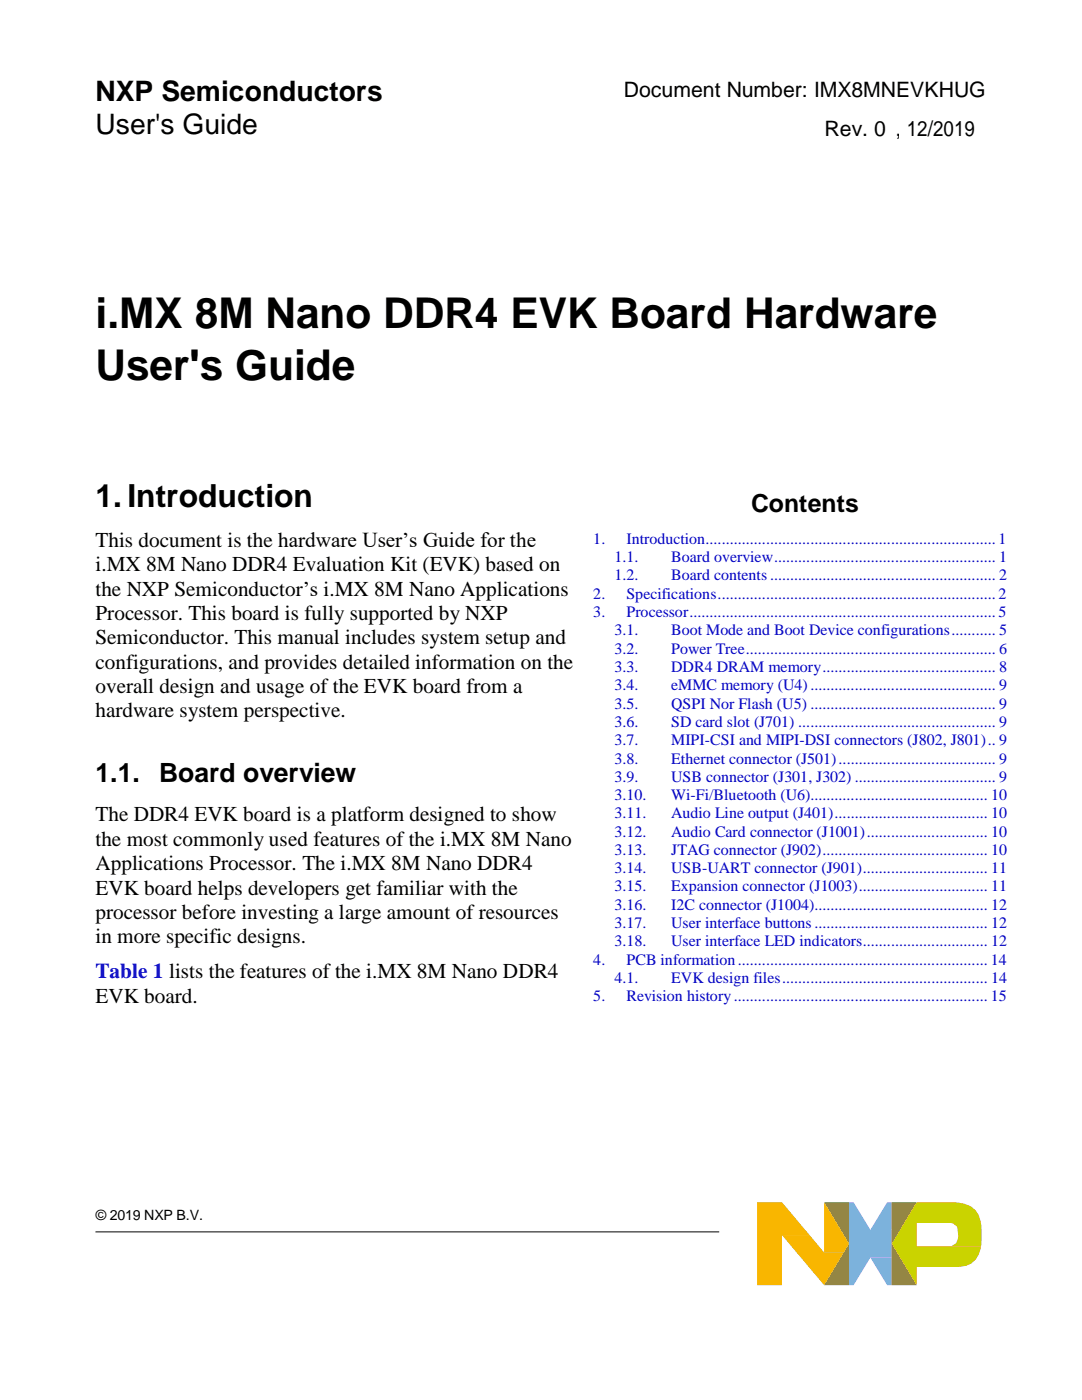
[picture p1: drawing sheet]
<svg xmlns="http://www.w3.org/2000/svg" width="216mm" height="279mm" viewBox="0 0 216 279" stroke-linecap="round" stroke-linejoin="round" font-family="sans-serif">
<defs><g id="words">
<g font-size="8.5">
<text x="19" y="65.5">i.MX 8M Nano DDR4 EVK Board Hardware</text>
<text x="19" y="75.8">User's Guide</text>
</g>
<text font-size="6.3" x="19" y="101.2">1. Introduction</text>
<g font-size="5.6">
<text x="19" y="20.1">NXP Semiconductors</text>
<text x="19" y="26.8">User's Guide</text>
</g>
<g font-size="5.3">
<text x="31.8" y="156">Board overview</text>
<text x="19" y="156.2">1.1.</text>
</g>
<text font-size="5" x="149.9" y="102.3">Contents</text>
<g font-size="4.2">
<text x="124.5" y="19.3">Document Number: IMX8MNEVKHUG</text>
<text x="164.5" y="27.1">Rev. 0 ,, 12/2019</text>
<text x="19" y="109.1">This document is the hardware User’s Guide for the</text>
<text x="19" y="114">i.MX 8M Nano DDR4 Evaluation Kit (EVK) based on</text>
<text x="19" y="118.8">the NXP Semiconductor’s i.MX 8M Nano Applications</text>
<text x="19" y="123.7">Processor. This board is fully supported by NXP</text>
<text x="19" y="128.6">Semiconductor. This manual includes system setup and</text>
<text x="19" y="133.5">configurations, and provides detailed information on the</text>
<text x="19" y="138.3">overall design and usage of the EVK board from a</text>
<text x="19" y="143.2">hardware system perspective.</text>
<text x="19" y="163.9">The DDR4 EVK board is a platform designed to show</text>
<text x="19" y="168.8">the most commonly used features of the i.MX 8M Nano</text>
<text x="19" y="173.7">Applications Processor. The i.MX 8M Nano DDR4</text>
<text x="19" y="178.5">EVK board helps developers get familiar with the</text>
<text x="19" y="183.4">processor before investing a large amount of resources</text>
<text x="19" y="188.3">in more specific designs.</text>
<text x="19" y="200.1">EVK board.</text>
</g>
<text font-size="4.2" fill="#0000c2" x="19" y="195.3">Table 1 lists the features of the i.MX 8M Nano DDR4</text>
<g font-size="3.2" fill="#0000c2">
<text x="118.4" y="108.6">1.</text>
<text x="122.6" y="112.2">1.1.</text>
<text x="125" y="108.6">Introduction........................................................................ 1</text>
<text x="133.9" y="112.2">Board overview....................................................... 1</text>
<text x="118.4" y="119.5">2.</text>
<text x="122.6" y="115.8">1.2.</text>
<text x="125" y="119.5">Specifications..................................................................... 2</text>
<text x="133.9" y="115.8">Board contents ........................................................ 2</text>
<text x="118.4" y="123.2">3.</text>
<text x="125" y="123.2">Processor............................................................................ 5</text>
<text x="122.6" y="126.8">3.1.</text>
<text x="122.6" y="130.4">3.2.</text>
<text x="133.9" y="126.8">Boot Mode and Boot Device configurations........... 5</text>
<text x="133.9" y="130.4">Power Tree.............................................................. 6</text>
<text x="122.6" y="134.1">3.3.</text>
<text x="122.6" y="137.8">3.4.</text>
<text x="133.9" y="134.1">DDR4 DRAM memory........................................... 8</text>
<text x="133.9" y="137.8">eMMC memory (U4).............................................. 9</text>
<text x="122.6" y="141.4">3.5.</text>
<text x="133.9" y="141.4">QSPI Nor Flash (U5) .............................................. 9</text>
<text x="122.6" y="145.1">3.6.</text>
<text x="122.6" y="148.7">3.7.</text>
<text x="133.9" y="145.1">SD card slot (J701) ................................................. 9</text>
<text x="133.9" y="148.7">MIPI-CSI and MIPI-DSI connectors (J802, J801).. 9</text>
<text x="122.6" y="152.4">3.8.</text>
<text x="133.9" y="152.4">Ethernet connector (J501)....................................... 9</text>
<text x="122.6" y="156">3.9.</text>
<text x="122.6" y="159.7">3.10.</text>
<text x="133.9" y="156">USB connector (J301, J302) ................................... 9</text>
<text x="133.9" y="159.7">Wi-Fi/Bluetooth (U6)............................................ 10</text>
<text x="122.6" y="163.3">3.11.</text>
<text x="122.6" y="167">3.12.</text>
<text x="133.9" y="163.3">Audio Line output (J401)...................................... 10</text>
<text x="133.9" y="167">Audio Card connector (J1001).............................. 10</text>
<text x="122.6" y="170.6">3.13.</text>
<text x="133.9" y="170.6">JTAG connector (J902)......................................... 10</text>
<text x="122.6" y="174.3">3.14.</text>
<text x="122.6" y="177.9">3.15.</text>
<text x="133.9" y="174.3">USB-UART connector (J901)............................... 11</text>
<text x="133.9" y="177.9">Expansion connector (J1003)................................ 11</text>
<text x="122.6" y="181.6">3.16.</text>
<text x="122.6" y="185.2">3.17.</text>
<text x="133.9" y="181.6">I2C connector (J1004)........................................... 12</text>
<text x="133.9" y="185.2">User interface buttons........................................... 12</text>
<text x="122.6" y="188.9">3.18.</text>
<text x="133.9" y="188.9">User interface LED indicators............................... 12</text>
<text x="118.4" y="192.5">4.</text>
<text x="122.6" y="196.2">4.1.</text>
<text x="125" y="192.5">PCB information.............................................................. 14</text>
<text x="133.9" y="196.2">EVK design files................................................... 14</text>
<text x="118.4" y="199.8">5.</text>
<text x="125" y="199.8">Revision history............................................................... 15</text>
</g>
<text font-size="2.8" x="19.1" y="243.5">© 2019 NXP B.V.</text>
</g></defs>
<path d="M19 245.9h124.5" fill="none" stroke="#000" stroke-width=".2"/>
<g fill="#7cb2dc">
<path d="M169.4 239.9h.9l3.4 5.5h4.2v5.6h-4.2l-3.4 5.5h-.9z" fill-rule="evenodd"/>
<path d="M173.7 251h4.2v5.5h-.9z" fill-rule="evenodd"/>
<path d="M177 239.9h.9v5.5h-4.2z" fill-rule="evenodd"/>
</g>
<path d="M164.4 239.9h5v16.6h-5l5-8.3z" fill-rule="evenodd" fill="#968534"/>
<path d="M177.9 239.9h5l-5 8.3 5 8.3h-5z" fill-rule="evenodd" fill="#749930"/>
<g fill="#cad300">
<path d="M182.9 239.9h7.1a8 8 0 0 1 3.7 .9 4.5 4.5 0 0 1 2 3.3h-12.8v4.6h12.9a4.3 4.3 0 0 1-4.5 4.1h-8.4v3.7l-5-8.3z" fill-rule="evenodd"/>
<path d="M182.9 248.7h6.9l1-.6 .4-1.1-.2-2.2-.8-.6-1-.1h6.5l.1 1v3.6z" fill-rule="evenodd"/>
</g>
<g fill="#f9b600">
<path d="M151.1 239.9h4.9l5.5 6.6h-5.5v10h-4.9z" fill-rule="evenodd"/>
<path d="M156 246.5h5.5l2.9 3.4h4l-4 6.6z" fill-rule="evenodd"/>
<path d="M164.4 239.9l5 8.3-1 1.7h-4z" fill-rule="evenodd"/>
</g>
<use href="#words"/>
</svg>
